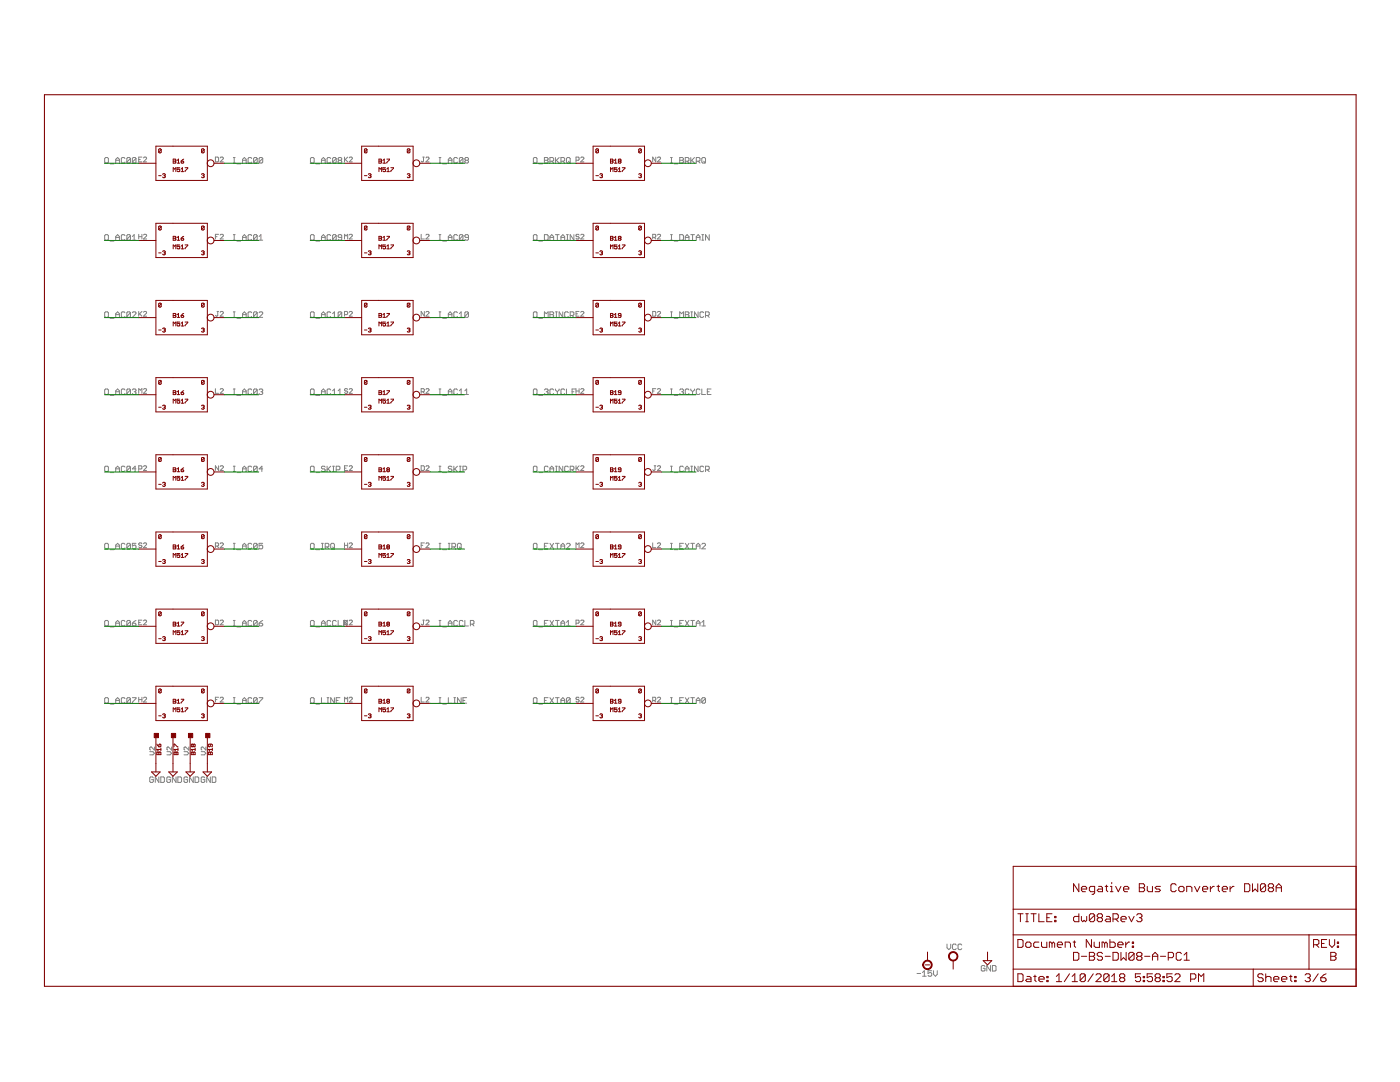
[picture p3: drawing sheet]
<svg xmlns="http://www.w3.org/2000/svg" width="279mm" height="216mm" viewBox="0 0 279 216" stroke-linecap="round" stroke-linejoin="round" font-family="sans-serif">
<g fill="none" stroke="#808080" stroke-width=".2">
<path d="M21.1 31.4h.3l.2 .2v.7l-.2 .2h-.3l-.2-.2v-.7zM22 32.7h.7M23.1 32h.7M23.1 32.5v-.7l.4-.4 .3 .4v.7M24.9 31.6l-.2-.2h-.3l-.2 .2v.7l.2 .2h.3l.2-.2M26 31.6l-.1-.2h-.4l-.2 .2v.7M26 31.6v.7l-.1 .2h-.4l-.2-.2M26 31.6l-.7 .7M27.1 31.6l-.1-.2h-.4l-.2 .2v.7M27.1 31.6v.7l-.1 .2h-.4l-.2-.2M27.1 31.6l-.7 .7M27.7 31.8h.3"/>
<path d="M28.3 31.3h-.6v1h.6M28.6 31.5l.2-.2h.3l.2 .2-.7 .8h.7M43 31.3h.5l.1 .2v.7l-.1 .1h-.5zM43.9 31.5l.2-.2h.3l.2 .2-.7 .8h.7M46.6 31.4h.3M46.6 32.5h.3M46.7 31.4v1.1M47.3 32.7h.7M48.4 32h.7M48.4 32.5v-.7l.4-.4 .3 .4v.7M50.2 31.6l-.1-.2h-.4l-.2 .2v.7l.2 .2h.4l.1-.2M51.3 31.6l-.1-.2h-.4l-.2 .2v.7"/>
<path d="M51.3 31.6v.7l-.1 .2h-.4l-.2-.2M51.3 31.6l-.7 .7M52.4 31.6l-.1-.2h-.4l-.2 .2v.7M52.4 31.6v.7l-.1 .2h-.4l-.2-.2M52.4 31.6l-.7 .7M62.1 31.4h.4l.2 .2v.7l-.2 .2h-.4l-.1-.2v-.7zM63.1 32.7h.7M64.2 32h.7M64.2 32.5v-.7l.3-.4 .4 .4v.7M66 31.6l-.2-.2h-.4l-.1 .2v.7l.1 .2h.4l.2-.2M67.1 31.6l-.2-.2h-.4l-.1 .2v.7M67.1 31.6v.7l-.2 .2h-.4l-.1-.2"/>
<path d="M67.1 31.6l-.7 .7M67.6 32h.4M67.6 32l-.1-.2 .1-.4h.4l.2 .2-.2 .4M67.6 32l-.1 .2 .1 .3h.4l.2-.2-.2-.3M68.7 31.3v1M68.9 31.8l.5 .5M69.4 31.3l-.7 .7M69.7 31.5l.1-.2h.4l.1 .2-.6 .8h.6M84.4 31.3h.3M84.5 31.3v.9l-.1 .1-.3-.1M85 31.5l.2-.2h.3l.1 .2-.6 .8h.6M87.6 31.4h.4"/>
<path d="M87.6 32.5h.4M87.8 31.4v1.1M88.3 32.7h.8M89.5 32h.7M89.5 32.5v-.7l.3-.4 .4 .4v.7M91.3 31.6l-.2-.2h-.4l-.1 .2v.7l.1 .2h.4l.2-.2M92.4 31.6l-.2-.2h-.4l-.1 .2v.7M92.4 31.6v.7l-.2 .2h-.4l-.1-.2M92.4 31.6l-.7 .7M92.9 32h.4M92.9 32l-.1-.2 .1-.4h.4l.2 .2-.2 .4M92.9 32l-.1 .2 .1 .3h.4l.2-.2-.2-.3"/>
<path d="M106.6 31.4h.4l.2 .2v.7l-.2 .2h-.4l-.2-.2v-.7zM107.5 32.7h.8M108.6 32h.6M108.6 31.4h.6l.2 .2-.2 .4 .2 .3-.2 .2h-.6zM109.7 32.2h.6l.2-.2v-.4l-.2-.2h-.6v1.1M110.1 32.2l.4 .3M110.8 31.4v1.1M111 32l.6 .5M111.6 31.4l-.8 .8M112 32.2h.5l.2-.2v-.4l-.2-.2h-.5v1.1M112.3 32.2l.4 .3M113.2 31.4h.4l.2 .2v.7l-.2 .2h-.4l-.1-.2v-.7z"/>
<path d="M113.4 32.2l.4 .3M115 32h.4l.2-.2-.2-.5h-.4v1M115.9 31.5l.2-.2h.3l.1 .2-.6 .8h.6M130.9 31.3v1l-.6-1v1M131.2 31.5l.2-.2h.3l.1 .2-.6 .8h.6M133.8 31.4h.4M133.8 32.5h.4M134 31.4v1.1M134.6 32.7h.7M135.7 32h.5M135.7 31.4h.5l.2 .2-.2 .4 .2 .3-.2 .2h-.5zM136.8 32.2h.5l.2-.2v-.4l-.2-.2h-.5v1.1"/>
<path d="M137.1 32.2l.4 .3M137.9 31.4v1.1M138 32l.6 .5M138.6 31.4l-.7 .8M139 32.2h.5l.2-.2v-.4l-.2-.2h-.5v1.1M139.3 32.2l.4 .3M140.3 31.4h.3l.2 .2v.7l-.2 .2h-.3l-.2-.2v-.7zM140.4 32.2l.4 .3M21.1 46.8h.3l.2 .2v.8l-.2 .1h-.3l-.2-.1v-.8zM22 48.1h.7M23.1 47.4h.7M23.1 47.9v-.7l.4-.4 .3 .4v.7"/>
<path d="M24.9 47l-.2-.2h-.3l-.2 .2v.8l.2 .1h.3l.2-.1M26 47l-.1-.2h-.4l-.2 .2v.8M26 47v.8l-.1 .1h-.4l-.2-.1M26 47l-.7 .8M26.4 47.9h.7M26.4 47.2l.4-.4v1.1M27.7 46.8v.9M27.7 47.2h.6M28.3 46.8v.9M28.6 46.9l.2-.1 .5 .1v.2l-.7 .6h.7M43 47.2h.3M43.6 46.8h-.6v.9"/>
<path d="M43.9 46.9l.2-.1 .5 .1v.2l-.7 .6h.7M46.6 46.8h.3M46.6 47.9h.3M46.7 46.8v1.1M47.3 48.1h.7M48.4 47.4h.7M48.4 47.9v-.7l.4-.4 .3 .4v.7M50.2 47l-.1-.2h-.4l-.2 .2v.8l.2 .1h.4l.1-.1M51.3 47l-.1-.2h-.4l-.2 .2v.8M51.3 47v.8l-.1 .1h-.4l-.2-.1M51.3 47l-.7 .8M51.7 47.9h.7"/>
<path d="M51.7 47.2l.4-.4v1.1M62.1 46.8h.4l.2 .2v.8l-.2 .1h-.4l-.1-.1v-.8zM63.1 48.1h.7M64.2 47.4h.7M64.2 47.9v-.7l.3-.4 .4 .4v.7M66 47l-.2-.2h-.4l-.1 .2v.8l.1 .1h.4l.2-.1M67.1 47l-.2-.2h-.4l-.1 .2v.8M67.1 47v.8l-.2 .1h-.4l-.1-.1M67.1 47l-.7 .8M68.2 47.4h-.6l-.1-.2 .1-.4h.4l.2 .2v.8l-.2 .1h-.4l-.1-.1M68.7 47.7v-.9l.4 .3 .3-.3v.9M69.7 46.9l.1-.1 .5 .1v.2l-.6 .6h.6"/>
<path d="M84.1 46.8v.9h.6M85 46.9l.2-.1 .4 .1v.2l-.6 .6h.6M87.6 46.8h.4M87.6 47.9h.4M87.8 46.8v1.1M88.3 48.1h.8M89.5 47.4h.7M89.5 47.9v-.7l.3-.4 .4 .4v.7M91.3 47l-.2-.2h-.4l-.1 .2v.8l.1 .1h.4l.2-.1M92.4 47l-.2-.2h-.4l-.1 .2v.8M92.4 47v.8l-.2 .1h-.4l-.1-.1M92.4 47l-.7 .8"/>
<path d="M93.5 47.4h-.6l-.1-.2 .1-.4h.4l.2 .2v.8l-.2 .1h-.4l-.1-.1M106.6 46.8h.4l.2 .2v.8l-.2 .1h-.4l-.2-.1v-.8zM107.5 48.1h.8M108.6 46.8h.6l.2 .2v.8l-.2 .1h-.6zM109.7 47.4h.8M109.7 47.9v-.7l.4-.4 .4 .4v.7M110.8 46.8h.8M111.2 46.8v1.1M112 47.4h.7M112 47.9v-.7l.3-.4 .4 .4v.7M113.1 46.8h.3M113.1 47.9h.3"/>
<path d="M113.2 46.8v1.1M114.5 46.8v1.1l-.7-1.1v1.1M115.6 46.9l-.2-.1-.4 .1 .1 .3 .5 .2-.2 .3-.4-.2M115.9 46.9l.2-.1 .4 .1v.2l-.6 .6h.6M130.3 47.4h.4l.2-.5-.2-.1h-.4v.9M130.6 47.4l.3 .3M131.2 46.9l.2-.1 .4 .1v.2l-.6 .6h.6M133.8 46.8h.4M133.8 47.9h.4M134 46.8v1.1M134.6 48.1h.7M135.7 46.8h.5l.2 .2v.8l-.2 .1h-.5z"/>
<path d="M136.8 47.4h.7M136.8 47.9v-.7l.3-.4 .4 .4v.7M137.9 46.8h.7M138.2 46.8v1.1M139 47.4h.7M139 47.9v-.7l.3-.4 .4 .4v.7M140.1 46.8h.3M140.1 47.9h.3M140.3 46.8v1.1M141.5 46.8v1.1l-.7-1.1v1.1M20.9 62.4l.2-.2h.3l.2 .2v.7l-.2 .2h-.3l-.2-.2zM20.9 77.8l.2-.2h.3l.2 .2v.7l-.2 .2h-.3l-.2-.2z"/>
<path d="M22 78.9h.7M22 63.5h.7M23.1 62.8h.7M23.1 78.2h.7M23.1 63.3v-.7l.4-.4 .3 .4v.7M23.1 78.7v-.7l.4-.4 .3 .4v.7M24.9 62.4l-.2-.2h-.3l-.2 .2v.7l.2 .2h.3l.2-.2M24.9 77.8l-.2-.2h-.3l-.2 .2v.7l.2 .2h.3l.2-.2M26 77.8l-.1-.2h-.4l-.2 .2v.7M26 62.4l-.1-.2h-.4l-.2 .2v.7M26 62.4v.7l-.1 .2h-.4l-.2-.2M26 77.8v.7l-.1 .2h-.4l-.2-.2"/>
<path d="M26 77.8l-.7 .7M26 62.4l-.7 .7M26.4 62.4l.2-.2h.4l.1 .2v.2l-.7 .7h.7M26.4 77.8l.2-.2h.4l.1 .2-.1 .4M26.8 78.2h.2M27 78.2l.1 .2-.1 .3h-.4l-.2-.2M27.7 62.1v1M27.7 78.5v-.9l.3 .3 .3-.3v.9M27.9 62.6l.4 .5M28.3 62.1l-.6 .7M28.6 62.3l.2-.2h.3l.2 .2-.7 .8h.7M28.6 77.7l.2-.1 .5 .1-.7 .8h.7"/>
<path d="M43 77.6v.9h.6M43.3 62.1h.3M43.5 62.1v.8l-.2 .2-.3-.2M43.9 62.3l.2-.2h.3l.2 .2-.7 .8h.7M43.9 77.7l.2-.1 .5 .1-.7 .8h.7M46.6 77.6h.3M46.6 78.7h.3M46.6 62.2h.3M46.6 63.3h.3M46.7 62.2v1.1M46.7 77.6v1.1M47.3 78.9h.7"/>
<path d="M47.3 63.5h.7M48.4 62.8h.7M48.4 78.2h.7M48.4 63.3v-.7l.4-.4 .3 .4v.7M48.4 78.7v-.7l.4-.4 .3 .4v.7M50.2 77.8l-.1-.2h-.4l-.2 .2v.7l.2 .2h.4l.1-.2M50.2 62.4l-.1-.2h-.4l-.2 .2v.7l.2 .2h.4l.1-.2M51.3 77.8l-.1-.2h-.4l-.2 .2v.7M51.3 77.8v.7l-.1 .2h-.4l-.2-.2M51.3 62.4l-.1-.2h-.4l-.2 .2v.7M51.3 62.4v.7l-.1 .2h-.4l-.2-.2M51.3 77.8l-.7 .7"/>
<path d="M51.3 62.4l-.7 .7M51.7 77.8l.2-.2h.4l.1 .2-.1 .4M51.7 62.4l.2-.2h.4l.1 .2v.2l-.7 .7h.7M52.1 78.2h.2M52.3 78.2l.1 .2-.1 .3h-.4l-.2-.2M62 62.4l.1-.2h.4l.2 .2v.7l-.2 .2h-.4l-.1-.2zM62.1 77.6h.4l.2 .2v.7l-.2 .2h-.4l-.1-.2v-.7zM63.1 78.9h.7M63.1 63.5h.7M64.2 62.8h.7M64.2 78.2h.7M64.2 63.3v-.7l.3-.4 .4 .4v.7"/>
<path d="M64.2 78.7v-.7l.3-.4 .4 .4v.7M66 62.4l-.2-.2h-.4l-.1 .2v.7l.1 .2h.4l.2-.2M66 77.8l-.2-.2h-.4l-.1 .2v.7l.1 .2h.4l.2-.2M66.4 78.7h.7M66.4 63.3h.7M66.4 62.6l.3-.4v1.1M66.4 78l.3-.4v1.1M67.5 78.7h.7M67.5 78l.3-.4v1.1M68.2 62.4l-.2-.2h-.4l-.1 .2v.7M68.2 62.4v.7l-.2 .2h-.4l-.1-.2M68.2 62.4l-.7 .7"/>
<path d="M68.7 62.8h.5l.2-.2v-.3l-.2-.2h-.5v1M69.4 77.7l-.2-.1-.5 .1 .2 .3 .5 .2-.2 .3-.5-.2M69.7 62.3l.1-.2h.4l.1 .2-.6 .8h.6M69.7 77.7l.1-.1 .5 .1-.6 .8h.6M84.1 78.2h.4l.2-.2v-.3l-.2-.1h-.4v.9M84.4 78.2l.3 .3M84.7 62.1v1l-.6-1v1M85 62.3l.2-.2h.3l.1 .2-.6 .8h.6M85 77.7l.2-.1 .4 .1-.6 .8h.6M87.6 77.6h.4M87.6 78.7h.4M87.6 62.2h.4"/>
<path d="M87.6 63.3h.4M87.8 62.2v1.1M87.8 77.6v1.1M88.3 78.9h.8M88.3 63.5h.8M89.5 78.7v-.7l.3-.4 .4 .4v.7M89.5 62.8h.7M89.5 78.2h.7M89.5 63.3v-.7l.3-.4 .4 .4v.7M91.3 77.8l-.2-.2h-.4l-.1 .2v.7l.1 .2h.4l.2-.2M91.3 62.4l-.2-.2h-.4l-.1 .2v.7l.1 .2h.4l.2-.2M91.7 78.7h.7"/>
<path d="M91.7 63.3h.7M91.7 78l.3-.4v1.1M91.7 62.6l.3-.4v1.1M92.8 78.7h.7M92.8 78l.3-.4v1.1M93.5 62.4l-.2-.2h-.4l-.1 .2v.7M93.5 62.4v.7l-.2 .2h-.4l-.1-.2M93.5 62.4l-.7 .7M106.6 62.2h.4l.2 .2v.7l-.2 .2h-.4l-.2-.2v-.7zM106.6 77.6h.4l.2 .2v.7l-.2 .2h-.4l-.2-.2v-.7zM107.5 78.9h.8M107.5 63.5h.8"/>
<path d="M108.6 63.3v-1.1l.4 .4 .4-.4v1.1M108.6 77.8l.2-.2h.4l.2 .2-.2 .4M109 78.2h.2M109.2 78.2l.2 .2-.2 .3h-.4l-.2-.2M109.7 62.8h.6M109.7 62.2h.6l.2 .2-.2 .4 .2 .3-.2 .2h-.6zM110.5 77.8l-.2-.2h-.4l-.2 .2v.7l.2 .2h.4l.2-.2M110.8 62.2h.4M110.8 63.3h.4M110.8 77.6v.2l.4 .4M111 62.2v1.1M111.2 78.2v.5"/>
<path d="M111.6 77.6v.2l-.4 .4M112.3 62.2v1.1l-.7-1.1v1.1M112.7 77.8l-.2-.2h-.4l-.1 .2v.7l.1 .2h.4l.2-.2M113.1 77.6v1.1h.7M113.4 62.4l-.2-.2h-.3l-.2 .2v.7l.2 .2h.3l.2-.2M113.8 62.9h.5l.2-.1v-.4l-.2-.2h-.5v1.1M114.2 62.9l.3 .4M114.2 78.2h.3M114.9 77.6h-.7v1.1h.7M115 78h.6M115 77.6v.9M115 62.6h.3"/>
<path d="M115.6 62.1h-.6v1h.6M115.6 77.6v.9M115.9 62.3l.2-.2h.3l.1 .2-.6 .8h.6M115.9 77.7l.2-.1 .4 .1-.6 .8h.6M130.3 62.1h.4l.2 .2v.6l-.2 .2h-.4zM130.3 78h.3M130.9 77.6h-.6v.9M131.2 62.3l.2-.2h.3l.1 .2-.6 .8h.6M131.2 77.7l.2-.1 .4 .1-.6 .8h.6M133.8 77.6h.4M133.8 78.7h.4M133.8 62.2h.4"/>
<path d="M133.8 63.3h.4M134 62.2v1.1M134 77.6v1.1M134.6 78.9h.7M134.6 63.5h.7M135.7 77.8l.1-.2h.4l.2 .2-.2 .4M135.7 63.3v-1.1l.3 .4 .4-.4v1.1M136 78.2h.2M136.2 78.2l.2 .2-.2 .3h-.4l-.1-.2M136.8 62.8h.5M136.8 62.2h.5l.2 .2-.2 .4 .2 .3-.2 .2h-.5zM137.5 77.8l-.2-.2h-.4l-.1 .2v.7l.1 .2h.4l.2-.2"/>
<path d="M137.9 62.2h.3M137.9 63.3h.3M137.9 77.6v.2l.3 .4M138 62.2v1.1M138.2 78.2v.5M138.6 77.6v.2l-.4 .4M139.3 62.2v1.1l-.7-1.1v1.1M139.7 77.8l-.2-.2h-.4l-.1 .2v.7l.1 .2h.4l.2-.2M140.1 77.6v1.1h.7M140.4 62.4l-.1-.2h-.4l-.2 .2v.7l.2 .2h.4l.1-.2M140.8 62.9h.6l.1-.1v-.4l-.1-.2h-.6v1.1M141.2 78.2h.3"/>
<path d="M141.2 62.9l.3 .4M141.9 77.6h-.7v1.1h.7M20.9 93.2l.2-.2h.3l.2 .2v.7l-.2 .2h-.3l-.2-.2zM22 94.3h.7M23.1 94.1v-.7l.4-.4 .3 .4v.7M23.1 93.6h.7M24.9 93.2l-.2-.2h-.3l-.2 .2v.7l.2 .2h.3l.2-.2M26 93.2l-.7 .7M26 93.2l-.1-.2h-.4l-.2 .2v.7M26 93.2v.7l-.1 .2h-.4l-.2-.2M27.1 93.6h-.7l.6-.6v1.1M27.7 93.6h.5l.1-.2v-.3l-.1-.2h-.5v1"/>
<path d="M28.6 93.1l.2-.2 .5 .2v.2l-.7 .6h.7M43.6 92.9v1l-.6-1v1M43.9 93.1l.2-.2 .5 .2v.2l-.7 .6h.7M46.6 93h.3M46.6 94.1h.3M46.7 93v1.1M47.3 94.3h.7M48.4 93.6h.7M48.4 94.1v-.7l.4-.4 .3 .4v.7M50.2 93.2l-.1-.2h-.4l-.2 .2v.7l.2 .2h.4l.1-.2M51.3 93.2l-.1-.2h-.4l-.2 .2v.7M51.3 93.2v.7l-.1 .2h-.4l-.2-.2"/>
<path d="M51.3 93.2l-.7 .7M52.4 93.6h-.7l.6-.6v1.1M62 93.2l.1-.2h.4l.2 .2v.7l-.2 .2h-.4l-.1-.2zM63.1 94.3h.7M64.9 93.2l-.2-.2h-.4l-.1 .2 .1 .4h.4l.2 .1-.2 .4h-.4l-.1-.2M65.3 93v1.1M65.4 93.6l.6 .5M66 93l-.7 .7M66.4 93h.3M66.4 94.1h.3M66.5 93v1.1M67.1 93.7h.5l.2-.1v-.4l-.2-.2h-.5v1.1"/>
<path d="M68.7 93.4h.4M69.4 92.9h-.7v1h.7M69.7 93.1l.1-.2 .5 .2v.2l-.6 .6h.6M84.1 92.9h.4l.2 .2v.6l-.2 .2h-.4zM85 93.1l.2-.2 .4 .2v.2l-.6 .6h.6M87.6 93h.4M87.6 94.1h.4M87.8 93v1.1M88.3 94.3h.8M90.2 93.2l-.2-.2h-.4l-.1 .2 .1 .4h.4l.2 .1-.2 .4h-.4l-.1-.2M90.6 93v1.1M90.7 93.6l.6 .5"/>
<path d="M91.3 93l-.7 .7M91.7 93h.3M91.7 94.1h.3M91.8 93v1.1M92.4 93.7h.5l.2-.1v-.4l-.2-.2h-.5v1.1M106.6 93h.4l.2 .2v.7l-.2 .2h-.4l-.2-.2v-.7zM107.5 94.3h.8M109.4 93.2l-.2-.2h-.4l-.2 .2v.7l.2 .2h.4l.2-.2M109.7 93.6h.8M109.7 94.1v-.7l.4-.4 .4 .4v.7M110.8 93h.4M110.8 94.1h.4"/>
<path d="M111 93v1.1M112.3 93v1.1l-.7-1.1v1.1M113.4 93.2l-.2-.2h-.3l-.2 .2v.7l.2 .2h.3l.2-.2M113.8 93.7h.5l.2-.1v-.4l-.2-.2h-.5v1.1M114.2 93.7l.3 .4M115 92.9v1M115.1 93.4l.5 .5M115.6 92.9l-.6 .7M115.9 93.1l.2-.2 .4 .2v.2l-.6 .6h.6M130.6 92.9h.3M130.7 92.9v.8l-.1 .2-.3-.2M131.2 93.1l.2-.2 .4 .2v.2l-.6 .6h.6"/>
<path d="M133.8 93h.4M133.8 94.1h.4M134 93v1.1M134.6 94.3h.7M136.4 93.2l-.2-.2h-.4l-.1 .2v.7l.1 .2h.4l.2-.2M136.8 93.6h.7M136.8 94.1v-.7l.3-.4 .4 .4v.7M137.9 93h.3M137.9 94.1h.3M138 93v1.1M139.3 93v1.1l-.7-1.1v1.1M140.4 93.2l-.1-.2h-.4l-.2 .2v.7l.2 .2h.4l.1-.2"/>
<path d="M140.8 93.7h.6l.1-.1v-.4l-.1-.2h-.6v1.1M141.2 93.7l.3 .4M21.1 108.4h.3l.2 .2v.7l-.2 .2h-.3l-.2-.2v-.7zM22 109.7h.7M23.1 109h.7M23.1 109.5v-.7l.4-.4 .3 .4v.7M24.9 108.6l-.2-.2h-.3l-.2 .2v.7l.2 .2h.3l.2-.2M26 108.6l-.1-.2h-.4l-.2 .2v.7M26 108.6v.7l-.1 .2h-.4l-.2-.2M26 108.6l-.7 .7M27.1 108.4h-.7v.6l.6-.2 .1 .2v.3l-.1 .2h-.4l-.2-.2M28.3 108.5l-.1-.2h-.3l-.2 .3 .2 .2h.3l.1 .3-.1 .2h-.3l-.2-.2"/>
<path d="M28.6 108.5l.2-.2h.3l.2 .2-.7 .8h.7M43 109h.5l.1-.2v-.3l-.1-.2h-.5v1M43.3 109l.3 .3M43.9 108.5l.2-.2h.3l.2 .2-.7 .8h.7M46.6 108.4h.3M46.6 109.5h.3M46.7 108.4v1.1M47.3 109.7h.7M48.4 109h.7M48.4 109.5v-.7l.4-.4 .3 .4v.7M50.2 108.6l-.1-.2h-.4l-.2 .2v.7l.2 .2h.4l.1-.2M51.3 108.6l-.1-.2h-.4l-.2 .2v.7"/>
<path d="M51.3 108.6v.7l-.1 .2h-.4l-.2-.2M51.3 108.6l-.7 .7M52.4 108.4h-.7v.6l.6-.2 .1 .2v.3l-.1 .2h-.4l-.2-.2M62.1 108.4h.4l.2 .2v.7l-.2 .2h-.4l-.1-.2v-.7zM63.1 109.7h.7M64.2 108.4h.3M64.2 109.5h.3M64.3 108.4v1.1M64.9 109.1h.5l.2-.1v-.4l-.2-.2h-.5v1.1M65.3 109.1l.3 .4M66.2 108.4h.3l.2 .2v.7l-.2 .2h-.3l-.2-.2v-.7zM66.4 109.1l.3 .4"/>
<path d="M68.7 108.8h.7M68.7 108.3v1M69.4 108.3v1M69.7 108.5l.1-.2h.4l.1 .2-.6 .8h.6M84.1 108.8h.3M84.7 108.3h-.6v1M85 108.5l.2-.2h.3l.1 .2-.6 .8h.6M87.6 108.4h.4M87.6 109.5h.4M87.8 108.4v1.1M88.3 109.7h.8M89.5 108.4h.3"/>
<path d="M89.5 109.5h.3M89.6 108.4v1.1M90.2 109.1h.5l.2-.1v-.4l-.2-.2h-.5v1.1M90.6 109.1l.3 .4M91.5 108.4h.3l.2 .2v.7l-.2 .2h-.3l-.2-.2v-.7zM91.7 109.1l.3 .4M106.6 108.4h.4l.2 .2v.7l-.2 .2h-.4l-.2-.2v-.7zM107.5 109.7h.8M108.6 109h.4M109.4 108.4h-.8v1.1h.8M109.7 108.4l.8 1.1M110.5 108.4l-.8 1.1"/>
<path d="M110.8 108.4h.8M111.2 108.4v1.1M112 109h.7M112 109.5v-.7l.3-.4 .4 .4v.7M113.1 108.6l.1-.2h.4l.2 .2v.2l-.7 .7h.7M115 109.3v-1l.3 .3 .3-.3v1M115.9 108.5l.2-.2h.3l.1 .2-.6 .8h.6M130.3 108.3v1h.6M131.2 108.5l.2-.2h.3l.1 .2-.6 .8h.6M133.8 108.4h.4M133.8 109.5h.4M134 108.4v1.1"/>
<path d="M134.6 109.7h.7M135.7 109h.3M136.4 108.4h-.7v1.1h.7M136.8 108.4l.7 1.1M137.5 108.4l-.7 1.1M137.9 108.4h.7M138.2 108.4v1.1M139 109h.7M139 109.5v-.7l.3-.4 .4 .4v.7M140.1 108.6l.2-.2h.3l.2 .2v.2l-.7 .7h.7M20.9 139.4l.2-.2h.3l.2 .2v.7l-.2 .2h-.3l-.2-.2zM21.1 123.8h.3l.2 .2v.7l-.2 .2h-.3l-.2-.2v-.7z"/>
<path d="M22 125.1h.7M23.1 124.4h.7M23.1 139.8h.7M23.1 124.9v-.7l.4-.4 .3 .4v.7M24.9 139.4l-.2-.2h-.3l-.2 .2v.7l.2 .2h.3l.2-.2M24.9 124l-.2-.2h-.3l-.2 .2v.7l.2 .2h.3l.2-.2M26 124l-.7 .7M26 139.4l-.7 .7M26 124l-.1-.2h-.4l-.2 .2v.7M26 124v.7l-.1 .2h-.4l-.2-.2M26 139.4l-.1-.2h-.4l-.2 .2v.7M26 139.4v.7l-.1 .2h-.4l-.2-.2"/>
<path d="M26.4 124.4h.6l.1 .3-.1 .2h-.4l-.2-.2zM26.4 139.2h.7v.2l-.7 .7v.2M27.1 123.8l-.7 .6M27.7 139.1v1M27.7 124.2h.3M27.7 139.6h.6M28.3 123.7h-.6v1h.6M28.3 139.1v1M28.6 123.9l.2-.2 .5 .2v.2l-.7 .6h.7M28.6 139.3l.2-.2h.3l.2 .2-.7 .8h.7M43 123.7h.5l.1 .2v.6l-.1 .2h-.5zM43 139.6h.3"/>
<path d="M43.6 139.1h-.6v1M43.9 123.9l.2-.2 .5 .2v.2l-.7 .6h.7M43.9 139.3l.2-.2h.3l.2 .2-.7 .8h.7M46.6 123.8h.3M46.6 124.9h.3M46.6 139.2h.3M46.7 123.8v1.1M46.7 139.2v1.1M47.3 125.1h.7M48.4 124.4h.7M48.4 139.8h.7M48.4 124.9v-.7l.4-.4 .3 .4v.7"/>
<path d="M50.2 124l-.1-.2h-.4l-.2 .2v.7l.2 .2h.4l.1-.2M50.2 139.4l-.1-.2h-.4l-.2 .2v.7l.2 .2h.4l.1-.2M51.3 139.4l-.1-.2h-.4l-.2 .2v.7M51.3 124l-.1-.2h-.4l-.2 .2v.7M51.3 124v.7l-.1 .2h-.4l-.2-.2M51.3 139.4v.7l-.1 .2h-.4l-.2-.2M51.3 139.4l-.7 .7M51.3 124l-.7 .7M51.7 124.4h.6l.1 .3-.1 .2h-.4l-.2-.2zM51.7 139.2h.7v.2l-.7 .7v.2M52.4 123.8l-.7 .6M62 139.4l.1-.2h.4l.2 .2v.7l-.2 .2h-.4l-.1-.2z"/>
<path d="M62.1 123.8h.4l.2 .2v.7l-.2 .2h-.4l-.1-.2v-.7zM63.1 125.1h.7M64.2 124.4h.7M64.2 124.9v-.7l.3-.4 .4 .4v.7M64.2 139.2v1.1h.7M65.3 139.2h.3M65.4 139.2v1.1M66 124l-.2-.2h-.4l-.1 .2v.7l.1 .2h.4l.2-.2M66.7 139.2v1.1l-.7-1.1v1.1M67.1 139.8h.4M67.1 124l-.2-.2h-.4l-.1 .2v.7l.1 .2h.4l.2-.2M67.5 123.8v1.1h.7"/>
<path d="M67.8 139.2h-.7v1.1h.7M68.6 124.5h.5l.2-.1v-.4l-.2-.2h-.5v1.1M68.7 123.7v1M68.9 124.2l.5 .5M68.9 124.5l.4 .4M69.4 123.7l-.7 .7M69.7 123.9l.1-.2 .5 .2v.2l-.6 .6h.6M69.7 139.3l.1-.2h.4l.1 .2-.6 .8h.6M84.1 139.1v1h.6M84.4 123.7h.3M84.5 123.7v.8l-.1 .2-.3-.2M85 123.9l.2-.2 .4 .2v.2l-.6 .6h.6"/>
<path d="M85 139.3l.2-.2h.3l.1 .2-.6 .8h.6M87.6 123.8h.4M87.6 124.9h.4M87.6 139.2h.4M87.8 123.8v1.1M87.8 139.2v1.1M88.3 125.1h.8M89.5 124.4h.7M89.5 139.2v1.1h.7M89.5 124.9v-.7l.3-.4 .4 .4v.7M90.6 139.2h.3M90.7 139.2v1.1"/>
<path d="M91.3 124l-.2-.2h-.4l-.1 .2v.7l.1 .2h.4l.2-.2M92 139.2v1.1l-.7-1.1v1.1M92.4 139.8h.4M92.4 124l-.2-.2h-.4l-.1 .2v.7l.1 .2h.4l.2-.2M92.8 123.8v1.1h.7M93.1 139.2h-.7v1.1h.7M93.9 124.5h.5l.2-.1v-.4l-.2-.2h-.5v1.1M94.2 124.5l.4 .4M106.6 123.8h.4l.2 .2v.7l-.2 .2h-.4l-.2-.2v-.7zM106.6 139.2h.4l.2 .2v.7l-.2 .2h-.4l-.2-.2v-.7zM107.5 125.1h.8M108.6 124.4h.4"/>
<path d="M108.6 139.8h.4M109.4 123.8h-.8v1.1h.8M109.4 139.2h-.8v1.1h.8M109.7 123.8l.8 1.1M109.7 139.2l.8 1.1M110.5 123.8l-.8 1.1M110.5 139.2l-.8 1.1M110.8 123.8h.8M110.8 139.2h.8M111.2 123.8v1.1M111.2 139.2v1.1M112 124.4h.7"/>
<path d="M112 139.8h.7M112 124.9v-.7l.3-.4 .4 .4v.7M113.1 124.9h.7M113.1 124.2l.3-.4v1.1M113.8 139.4l-.2-.2h-.4l-.1 .2v.7M113.8 139.4v.7l-.2 .2h-.4l-.1-.2M113.8 139.4l-.7 .7M115 124.4h.4l.2-.5-.2-.2h-.4v1M115.6 139.3l-.2-.2h-.3l-.1 .3 .4 .2 .2 .3-.2 .2h-.3l-.1-.2M115.9 123.9l.2-.2 .4 .2v.2l-.6 .6h.6M115.9 139.3l.2-.2h.3l.1 .2-.6 .8h.6M130.3 139.8h.4l.2-.2-.2-.5h-.4v1"/>
<path d="M130.6 139.8l.3 .3M130.9 123.7v1l-.6-1v1M131.2 123.9l.2-.2 .4 .2v.2l-.6 .6h.6M131.2 139.3l.2-.2h.3l.1 .2-.6 .8h.6M133.8 123.8h.4M133.8 124.9h.4M133.8 139.2h.4M134 123.8v1.1M134 139.2v1.1M134.6 125.1h.7M135.7 124.4h.3M135.7 139.8h.3"/>
<path d="M136.4 123.8h-.7v1.1h.7M136.4 139.2h-.7v1.1h.7M136.8 123.8l.7 1.1M136.8 139.2l.7 1.1M137.5 123.8l-.7 1.1M137.5 139.2l-.7 1.1M137.9 123.8h.7M137.9 139.2h.7M138.2 123.8v1.1M138.2 139.2v1.1M139 124.4h.7M139 139.8h.7"/>
<path d="M139 124.9v-.7l.3-.4 .4 .4v.7M140.1 124.9h.7M140.1 124.2l.3-.4v1.1M140.8 139.4l-.2-.2h-.3l-.2 .2v.7M140.8 139.4v.7l-.2 .2h-.3l-.2-.2M140.8 139.4l-.7 .7M22 140.5h.7M23.1 140.3v-.7l.4-.4 .3 .4v.7M29.9 150h.6l.3 .3-.3 .3h-.6M30.6 155.2l-.2-.2h-.3l-.2 .2v.7l.2 .2h.3l.2-.2v-.3h-.4M30.8 149.1v.6l-.6-.6h-.2l-.1 .1 .1 .5M31.7 155v1.1l-.7-1.1v1.1"/>
<path d="M32.1 155h.5l.2 .2v.7l-.2 .2h-.5zM33.3 150h.6l.3 .3-.3 .3h-.6M34 155.2l-.2-.2h-.3l-.2 .2v.7l.2 .2h.3l.2-.2v-.3h-.3M34.2 149.1v.6l-.7-.6-.2 .1 .2 .5M35.1 155v1.1l-.7-1.1v1.1M35.5 155h.5l.2 .2v.7l-.2 .2h-.5zM36.7 150h.7l.3 .3-.3 .3h-.7M37.4 155.2l-.1-.2h-.4l-.2 .2v.7l.2 .2h.4l.1-.2v-.3h-.3M37.7 149.1v.6l-.8-.6-.2 .1v.3l.2 .2M38.6 155v1.1l-.8-1.1v1.1M38.9 155h.6l.2 .2v.7l-.2 .2h-.6zM40.2 150h.6l.3 .3-.3 .3h-.6"/>
<path d="M40.9 155.2l-.2-.2h-.4l-.1 .2v.7l.1 .2h.4l.2-.2v-.3h-.4M41.1 149.1v.6l-.6-.6h-.2l-.1 .1 .1 .5M42 155v1.1l-.7-1.1v1.1M42.4 155h.5l.2 .2v.7l-.2 .2h-.5zM46.6 140.3h.3M47.3 140.5h.7M48.4 140.3v-.7l.4-.4 .3 .4v.7M63.1 140.5h.7M65.3 140.3h.3M68.7 140.1v-1l.4 .3 .3-.3v1M87.6 140.3h.4M88.3 140.5h.8"/>
<path d="M90.6 140.3h.3M107.5 140.5h.8M112 140.3v-.7l.3-.4 .4 .4v.7M133.8 140.3h.4M134.6 140.5h.7M139 140.3v-.7l.3-.4 .4 .4v.7M183 194.2h.7M184.1 194.1l.4-.4v1.1M184.1 194.8h.7M185.9 193.7h-.7v.5l.4-.1 .3 .1v.4l-.1 .2h-.4l-.2-.2M186.3 193.7v.7l.4 .4 .3-.4v-.7M189 188.4v.7l.4 .4 .3-.4v-.7"/>
<path d="M190.8 188.6l-.2-.2h-.3l-.2 .2v.7l.2 .2h.3l.2-.2M191.9 188.6l-.2-.2h-.3l-.2 .2v.7l.2 .2h.3l.2-.2M196.6 192.8l-.2-.1h-.4l-.2 .1v.8l.2 .2h.4l.2-.2v-.4h-.4M197.7 192.7v1.1l-.8-1.1v1.1M198.1 192.7h.5l.2 .1v.8l-.2 .2h-.5z"/>
</g>
<g fill="none" stroke="#800000" stroke-width=".2">
<path d="M27.7 32.6h3.4M31.1 29.2h10.3v6.8h-10.3zM31.7 35.1h.5M32.2 29.8l-.4-.1-.1 .7M32.2 29.8l-.2 .7-.3-.1M32.2 29.8l-.5 .6M32.4 34.8l.5-.1 .1 .1-.1 .3M32.7 35.1h.2M32.9 35.1l.1 .1-.1 .3-.5-.2M34.6 31.7h.4l.1 .2-.1 .7h-.4zM34.6 34.2v-.7l.2 .2 .3-.2v.7M34.6 32.2h.4"/>
<path d="M35.3 32.6h.6M35.3 32l.3-.3v.9M35.9 33.5h-.6v.4l.3-.2 .3 .2-.1 .3-.5-.1M36.2 32.2h.3l.2 .2-.4 .2zM36.2 34.2h.5M36.2 33.7l.2-.2v.7M36.7 31.7l-.5 .5M36.9 33.5h.6l-.6 .7M40.2 34.8l.4-.1 .1 .1-.1 .3M40.5 35.1h.1M40.6 35.1l.1 .1-.1 .3-.4-.2M40.7 29.8l-.4-.1-.1 .7"/>
<path d="M40.7 29.8v.6l-.1 .1-.4-.1M40.7 29.8l-.5 .6M42.7 32.6h2.1M68.7 32.6h3.5M72.2 29.2h10.2v6.8h-10.2zM72.7 35.1h.5M73.2 29.8l-.3-.1-.2 .7M73.2 29.8l-.1 .7-.4-.1M73.2 29.8l-.5 .6M73.5 34.8l.4-.1 .1 .1-.1 .3M73.8 35.1h.1M73.9 35.1l.1 .1-.1 .3-.4-.2"/>
<path d="M75.6 31.7h.4l.2 .2-.2 .7h-.4zM75.6 32.2h.4M75.6 34.2v-.7l.3 .2 .3-.2v.7M76.4 32.6h.5M76.4 32l.3-.3v.9M76.9 33.5h-.5v.4l.3-.2 .2 .2-.1 .3-.4-.1M77.2 31.7h.5l-.5 .9M77.2 34.2h.5M77.2 33.7l.3-.2v.7M78 33.5h.5l-.5 .7M81.3 34.8l.4-.1 .1 .1-.1 .3M81.5 35.1h.2"/>
<path d="M81.7 35.1l.1 .1-.1 .3-.4-.2M81.8 29.8l-.4-.1-.1 .7M81.8 29.8v.6l-.1 .1-.4-.1M81.8 29.8l-.5 .6M83.8 32.6h2.1M115 32.6h3.4M118.4 29.2h10.2v6.8h-10.2zM118.9 35.1h.5M119.4 29.8l-.4-.1-.1 .7M119.4 29.8l-.1 .7-.4-.1M119.4 29.8l-.5 .6M119.7 34.8l.4-.1 .1 .1-.1 .3"/>
<path d="M120 35.1h.1M120.1 35.1l.1 .1-.1 .3-.4-.2M121.8 31.7h.4l.1 .2-.1 .7h-.4zM121.8 32.2h.4M121.8 34.2v-.7l.3 .2 .2-.2v.7M122.6 32.6h.5M122.6 32l.3-.3v.9M123.1 33.5h-.5v.4l.3-.2 .2 .2-.1 .3-.4-.1M123.4 34.2h.5M123.4 33.7l.3-.2v.7M123.5 32.2l-.1-.2 .1-.3 .4 .2-.1 .3M123.5 32.2l-.1 .1 .1 .3 .4-.2-.1-.2"/>
<path d="M123.5 32.2h.3M124.2 33.5h.5l-.5 .7M127.5 34.8l.4-.1 .1 .1-.1 .3M127.7 35.1h.2M127.9 35.1l.1 .1-.1 .3-.4-.2M128 29.8l-.4-.1-.1 .7M128 29.8l-.1 .7-.4-.1M128 29.8l-.5 .6M130 32.6h2.1M27.7 48h3.4M31.1 44.6h10.3v6.8h-10.3zM31.1 59.9h10.3v6.9h-10.3z"/>
<path d="M31.7 50.5h.5M32.2 45.2l-.2-.1-.3 .1v.6M32.2 45.2v.6l-.2 .1-.3-.1M32.2 45.2l-.5 .6M32.4 50.2l.5-.1 .1 .1-.1 .3M32.7 50.5h.2M32.9 50.5l.1 .1-.1 .2-.5-.1M34.6 47.2l.5 .1-.1 .2 .1 .3-.1 .1h-.4zM34.6 49.7v-.8l.2 .2 .3-.2v.8M34.6 47.5h.4M35.3 47.4l.3-.2v.7M35.3 47.9h.6"/>
<path d="M35.9 48.9h-.6v.4l.3-.2 .3 .2-.1 .4-.5-.2M36.2 47.5h.3l.2 .3-.4 .1zM36.2 49.1l.2-.2v.8M36.2 49.7h.5M36.7 47.2l-.5 .3M36.9 48.9h.6l-.6 .8M40.2 50.2l.4-.1 .1 .1-.1 .3M40.5 50.5h.1M40.6 50.5l.1 .1-.1 .2-.4-.1M40.7 45.2l-.1-.1-.4 .1v.6M40.7 45.2v.6l-.1 .1-.4-.1M40.7 45.2l-.5 .6"/>
<path d="M42.7 48h2.1M68.7 48h3.5M72.2 44.6h10.2v6.8h-10.2zM72.2 59.9h10.2v6.9h-10.2zM72.7 50.5h.5M73.2 45.2v.6l-.1 .1-.4-.1M73.2 45.2l-.1-.1-.4 .1v.6M73.2 45.2l-.5 .6M73.5 50.2l.4-.1 .1 .1-.1 .3M73.8 50.5h.1M73.9 50.5l.1 .1-.1 .2-.4-.1M75.6 47.2l.6 .1-.2 .2 .2 .3-.2 .1h-.4z"/>
<path d="M75.6 47.5h.4M75.6 49.7v-.8l.3 .2 .3-.2v.8M76.4 47.9h.5M76.4 47.4l.3-.2v.7M76.9 48.9h-.5v.4l.3-.2 .2 .2-.1 .4-.4-.2M77.2 47.2h.5l-.5 .7M77.2 49.7h.5M77.2 49.1l.3-.2v.8M78 48.9h.5l-.5 .8M81.3 50.2l.4-.1 .1 .1-.1 .3M81.5 50.5h.2M81.7 50.5l.1 .1-.1 .2-.4-.1"/>
<path d="M81.8 45.2l-.4-.1-.1 .1v.6M81.8 45.2v.6l-.1 .1-.4-.1M81.8 45.2l-.5 .6M83.8 48h2.1M115 48h3.4M118.4 44.6h10.2v6.8h-10.2zM118.4 59.9h10.2v6.9h-10.2zM118.9 50.5h.5M119.4 45.2l-.4-.1-.1 .1v.6M119.4 45.2v.6l-.1 .1-.4-.1M119.4 45.2l-.5 .6M119.7 50.2l.4-.1 .1 .1-.1 .3"/>
<path d="M120 50.5h.1M120.1 50.5l.1 .1-.1 .2-.4-.1M121.8 47.2l.5 .1-.1 .2 .1 .3-.1 .1h-.4zM121.8 47.5h.4M121.8 49.7v-.8l.3 .2 .2-.2v.8M122.6 47.9h.5M122.6 47.4l.3-.2v.7M123.1 48.9h-.5v.4l.3-.2 .2 .2-.1 .4-.4-.2M123.4 49.7h.5M123.4 49.1l.3-.2v.8M123.5 47.5l-.1-.1 .1-.2 .4 .1-.1 .2M123.5 47.5l-.1 .2 .1 .2 .4-.1-.1-.3"/>
<path d="M123.5 47.5h.3M124.2 48.9h.5l-.5 .8M127.5 50.2l.4-.1 .1 .1-.1 .3M127.7 50.5h.2M127.9 50.5l.1 .1-.1 .2-.4-.1M128 45.2l-.1-.1-.4 .1v.6M128 45.2v.6l-.1 .1-.4-.1M128 45.2l-.5 .6M130 48h2.1M27.7 63.4h3.4M27.7 78.8h3.4M31.1 75.4h10.3v6.8h-10.3z"/>
<path d="M31.7 65.8h.5M32.2 60.6l-.2-.1-.3 .1v.6M32.2 76l-.2-.1-.3 .1v.6M32.2 60.6v.6l-.2 .1-.3-.1M32.2 76v.6l-.2 .1-.3-.1M32.2 60.6l-.5 .6M32.2 76l-.5 .6M32.4 65.6l.5-.1 .1 .1-.1 .2M32.7 65.8h.2M32.9 65.8l.1 .2-.1 .3-.5-.2M34.6 62.5l.5 .2-.1 .2 .1 .3-.1 .1h-.4zM34.6 65v-.7l.2 .2 .3-.2v.7"/>
<path d="M34.6 78l.5 .1-.1 .2 .1 .3-.1 .1h-.4zM34.6 62.9h.4M34.6 78.3h.4M35.3 62.8l.3-.3v.8M35.3 78.2l.3-.2v.7M35.3 63.3h.6M35.3 78.7h.6M35.9 64.3h-.6v.4l.5-.2 .1 .4-.1 .1-.5-.1M35.9 79.7h-.6v.4l.3-.2 .3 .2-.1 .4-.5-.2M36.2 62.9h.3l.2 .3-.4 .1zM36.2 78.3h.3l.2 .3-.4 .1zM36.2 64.5l.2-.2v.7"/>
<path d="M36.2 79.9l.2-.2v.8M36.2 65h.5M36.7 62.5l-.5 .4M36.7 78l-.5 .3M36.9 64.3h.6l-.6 .7M36.9 79.7h.6l-.6 .8M40.2 65.6l.4-.1 .1 .1-.1 .2M40.5 65.8h.1M40.6 65.8l.1 .2-.1 .3-.4-.2M40.7 60.6l-.4-.1-.1 .1v.6M40.7 76l-.4-.1-.1 .1v.6M40.7 60.6v.6l-.1 .1-.4-.1"/>
<path d="M40.7 76v.6l-.1 .1-.4-.1M40.7 60.6l-.5 .6M40.7 76l-.5 .6M42.7 63.4h2.1M42.7 78.8h2.1M68.7 63.4h3.5M68.7 78.8h3.5M72.2 75.4h10.2v6.8h-10.2zM72.7 65.8h.5M73.2 60.6l-.1-.1-.4 .1v.6M73.2 60.6v.6l-.1 .1-.4-.1M73.2 76l-.1-.1-.4 .1v.6"/>
<path d="M73.2 76v.6l-.1 .1-.4-.1M73.2 60.6l-.5 .6M73.2 76l-.5 .6M73.5 65.6l.4-.1 .1 .1-.1 .2M73.8 65.8h.1M73.9 65.8l.1 .2-.1 .3-.4-.2M75.6 62.5l.6 .2-.2 .2 .2 .3-.2 .1h-.4zM75.6 62.9h.4M75.6 78l.6 .1-.2 .2 .2 .3-.2 .1h-.4zM75.6 78.3h.4M75.6 65v-.7l.3 .2 .3-.2v.7M76.4 63.3h.5"/>
<path d="M76.4 78.7h.5M76.4 62.8l.3-.3v.8M76.4 78.2l.3-.2v.7M76.9 64.3h-.5v.4l.4-.2 .1 .4-.1 .1-.4-.1M76.9 79.7h-.5v.4l.3-.2 .2 .2-.1 .4-.4-.2M77.2 62.5h.5l-.5 .8M77.2 65h.5M77.2 78h.5l-.5 .7M77.2 64.5l.3-.2v.7M77.2 79.9l.3-.2v.8M78 64.3h.5l-.5 .7M78 79.7h.5l-.5 .8"/>
<path d="M81.3 65.6l.4-.1 .1 .1-.1 .2M81.5 65.8h.2M81.7 65.8l.1 .2-.1 .3-.4-.2M81.8 60.6l-.4-.1-.1 .1v.6M81.8 60.6v.6l-.1 .1-.4-.1M81.8 76l-.4-.1-.1 .1v.6M81.8 76v.6l-.1 .1-.4-.1M81.8 60.6l-.5 .6M81.8 76l-.5 .6M83.8 63.4h2.1M83.8 78.8h2.1M115 63.4h3.4"/>
<path d="M115 78.8h3.4M118.4 75.4h10.2v6.8h-10.2zM118.9 65.8h.5M119.4 60.6l-.4-.1-.1 .1v.6M119.4 60.6v.6l-.1 .1-.4-.1M119.4 76l-.4-.1-.1 .1v.6M119.4 76v.6l-.1 .1-.4-.1M119.4 60.6l-.5 .6M119.4 76l-.5 .6M119.7 65.6l.4-.1 .1 .1-.1 .2M120 65.8h.1M120.1 65.8l.1 .2-.1 .3-.4-.2"/>
<path d="M121.8 62.5l.5 .2-.1 .2 .1 .3-.1 .1h-.4zM121.8 62.9h.4M121.8 78l.5 .1-.1 .2 .1 .3-.1 .1h-.4zM121.8 78.3h.4M121.8 65v-.7l.3 .2 .2-.2v.7M122.6 63.3h.5M122.6 78.7h.5M122.6 62.8l.3-.3v.8M122.6 78.2l.3-.2v.7M123.1 64.3h-.5v.4l.4-.2 .1 .4-.1 .1-.4-.1M123.1 79.7h-.5v.4l.3-.2 .2 .2-.1 .4-.4-.2M123.4 65h.5"/>
<path d="M123.4 64.5l.3-.2v.7M123.4 79.9l.3-.2v.8M123.9 78.3h-.4l-.1-.1 .1-.2 .4 .1v.5l-.1 .1-.4-.1M123.9 62.9l-.5-.1 .1-.3 .4 .2v.5l-.1 .1-.4-.1M124.2 64.3h.5l-.5 .7M124.2 79.7h.5l-.5 .8M127.5 65.6l.4-.1 .1 .1-.1 .2M127.7 65.8h.2M127.9 65.8l.1 .2-.1 .3-.4-.2M128 60.6l-.1-.1-.4 .1v.6M128 60.6v.6l-.1 .1-.4-.1M128 76l-.4-.1-.1 .1v.6"/>
<path d="M128 76v.6l-.1 .1-.4-.1M128 60.6l-.5 .6M128 76l-.5 .6M130 63.4h2.1M130 78.8h2.1M27.7 94.2h3.4M31.1 90.7h10.3v6.9h-10.3zM31.7 81.3h.5M31.7 96.6h.5M32.2 91.4l-.2-.1-.3 .1v.5M32.2 91.4v.5l-.2 .2-.3-.2M32.2 91.4l-.5 .5"/>
<path d="M32.4 81l.5-.1 .1 .1-.1 .3M32.4 96.4l.5-.2 .1 .2-.1 .2M32.7 81.3h.2M32.7 96.6h.2M32.9 81.3l.1 .1-.1 .2-.5-.1M32.9 96.6l.1 .2-.1 .2-.5-.1M34.6 80.5v-.8l.2 .2 .3-.2v.8M34.6 93.3l.5 .2-.1 .2 .1 .3-.1 .1h-.4zM34.6 95.8v-.7l.2 .2 .3-.2v.7M34.6 93.7h.4M35.3 93.6l.3-.3v.8M35.3 94.1h.6"/>
<path d="M35.9 95.1h-.6v.3l.5-.1 .1 .4-.1 .1-.5-.1M36.2 93.7h.3l.2 .3-.4 .1zM36.2 95.3l.2-.2v.7M36.2 80.5h.5M36.2 95.8h.5M36.7 93.3l-.5 .4M36.9 95.1h.6l-.6 .7M40.2 81l.4-.1 .1 .1-.1 .3M40.2 96.4l.4-.2 .1 .2-.1 .2M40.5 81.3h.1M40.5 96.6h.1M40.6 81.3l.1 .1-.1 .2-.4-.1"/>
<path d="M40.6 96.6l.1 .2-.1 .2-.4-.1M40.7 91.4l-.1-.1-.4 .1v.5M40.7 91.4v.5l-.1 .2-.4-.2M40.7 91.4l-.5 .5M42.7 94.2h2.1M68.7 94.2h3.5M72.2 90.7h10.2v6.9h-10.2zM72.7 81.3h.5M72.7 96.6h.5M73.2 91.4l-.1-.1-.4 .1v.5M73.2 91.4v.5l-.1 .2-.4-.2M73.2 91.4l-.5 .5"/>
<path d="M73.5 81l.4-.1 .1 .1-.1 .3M73.5 96.4l.4-.2 .1 .2-.1 .2M73.8 81.3h.1M73.8 96.6h.1M73.9 81.3l.1 .1-.1 .2-.4-.1M73.9 96.6l.1 .2-.1 .2-.4-.1M75.6 93.3l.6 .2-.2 .2 .2 .3-.2 .1h-.4zM75.6 93.7h.4M75.6 80.5v-.8l.3 .2 .3-.2v.8M75.6 95.8v-.7l.3 .2 .3-.2v.7M76.4 94.1h.5M76.4 93.6l.3-.3v.8"/>
<path d="M76.9 95.1h-.5v.3l.4-.1 .1 .4-.1 .1-.4-.1M77.2 80.5h.5M77.2 95.8h.5M77.2 95.3l.3-.2v.7M77.3 93.7l-.1-.1 .1-.3 .4 .2-.1 .2M77.3 93.7l-.1 .2 .1 .2 .4-.1-.1-.3M77.3 93.7h.3M78 95.1h.5l-.5 .7M81.3 81l.4-.1 .1 .1-.1 .3M81.3 96.4l.4-.2 .1 .2-.1 .2M81.5 81.3h.2M81.5 96.6h.2"/>
<path d="M81.7 81.3l.1 .1-.1 .2-.4-.1M81.7 96.6l.1 .2-.1 .2-.4-.1M81.8 91.4l-.1-.1-.4 .1v.5M81.8 91.4v.5l-.1 .2-.4-.2M81.8 91.4l-.5 .5M83.8 94.2h2.1M115 94.2h3.4M118.4 90.7h10.2v6.9h-10.2zM118.9 81.3h.5M118.9 96.6h.5M119.4 91.4l-.1-.1-.4 .1v.5M119.4 91.4v.5l-.1 .2-.4-.2"/>
<path d="M119.4 91.4l-.5 .5M119.7 81l.4-.1 .1 .1-.1 .3M119.7 96.4l.4-.2 .1 .2-.1 .2M120 81.3h.1M120 96.6h.1M120.1 81.3l.1 .1-.1 .2-.4-.1M120.1 96.6l.1 .2-.1 .2-.4-.1M121.8 93.3l.5 .2-.1 .2 .1 .3-.1 .1h-.4zM121.8 93.7h.4M121.8 80.5v-.8l.3 .2 .2-.2v.8M121.8 95.8v-.7l.3 .2 .2-.2v.7M122.6 94.1h.5"/>
<path d="M122.6 93.6l.3-.3v.8M123.1 95.1h-.5v.3l.4-.1 .1 .4-.1 .1-.4-.1M123.4 80.5h.5M123.4 95.8h.5M123.4 95.3l.3-.2v.7M123.9 93.7h-.4l-.1-.1 .1-.3 .4 .2v.5l-.1 .1-.4-.1M124.2 95.1h.5l-.5 .7M127.5 81l.4-.1 .1 .1-.1 .3M127.5 96.4l.4-.2 .1 .2-.1 .2M127.7 81.3h.2M127.7 96.6h.2M127.9 81.3l.1 .1-.1 .2-.4-.1"/>
<path d="M127.9 96.6l.1 .2-.1 .2-.4-.1M128 91.4l-.1-.1-.4 .1v.5M128 91.4v.5l-.1 .2-.4-.2M128 91.4l-.5 .5M130 94.2h2.1M27.7 109.6h3.4M31.1 106.2h10.3v6.8h-10.3zM31.7 112h.5M32.2 106.8l-.4-.1-.1 .6M32.2 106.8l-.2 .7-.3-.2M32.2 106.8l-.5 .5M32.4 111.8l.5-.1 .1 .1-.1 .2"/>
<path d="M32.7 112h.2M32.9 112l.1 .2-.1 .2-.5-.1M34.6 108.7h.4l.1 .2-.1 .6h-.4zM34.6 111.2v-.8l.2 .3 .3-.3v.8M34.6 109.1h.4M35.3 109l.3-.3v.8M35.3 109.5h.6M35.9 110.4h-.6v.4l.3-.1 .3 .1-.1 .4-.5-.1M36.2 109.1h.3l.2 .3-.4 .1zM36.2 110.7l.2-.3v.8M36.2 111.2h.5M36.7 108.7l-.5 .4"/>
<path d="M36.9 110.4h.6l-.6 .8M40.2 111.8l.4-.1 .1 .1-.1 .2M40.5 112h.1M40.6 112l.1 .2-.1 .2-.4-.1M40.7 106.8l-.4-.1-.1 .6M40.7 106.8v.5l-.1 .2-.4-.2M40.7 106.8l-.5 .5M42.7 109.6h2.1M68.7 109.6h3.5M72.2 106.2h10.2v6.8h-10.2zM72.7 112h.5M73.2 106.8l-.3-.1-.2 .6"/>
<path d="M73.2 106.8l-.1 .7-.4-.2M73.2 106.8l-.5 .5M73.5 111.8l.4-.1 .1 .1-.1 .2M73.8 112h.1M73.9 112l.1 .2-.1 .2-.4-.1M75.6 108.7h.4l.2 .2-.2 .6h-.4zM75.6 109.1h.4M75.6 111.2v-.8l.3 .3 .3-.3v.8M76.4 109.5h.5M76.4 109l.3-.3v.8M76.9 110.4h-.5v.4l.3-.1 .2 .1-.1 .4-.4-.1M77.2 111.2h.5"/>
<path d="M77.2 110.7l.3-.3v.8M77.3 109.1l-.1-.1 .1-.3 .4 .2-.1 .2M77.3 109.1l-.1 .2 .1 .2 .4-.1-.1-.3M77.3 109.1h.3M78 110.4h.5l-.5 .8M81.3 111.8l.4-.1 .1 .1-.1 .2M81.5 112h.2M81.7 112l.1 .2-.1 .2-.4-.1M81.8 106.8l-.4-.1-.1 .6M81.8 106.8v.5l-.1 .2-.4-.2M81.8 106.8l-.5 .5M83.8 109.6h2.1"/>
<path d="M115 109.6h3.4M118.4 106.2h10.2v6.8h-10.2zM118.9 112h.5M119.4 106.8l-.4-.1-.1 .6M119.4 106.8l-.1 .7-.4-.2M119.4 106.8l-.5 .5M119.7 111.8l.4-.1 .1 .1-.1 .2M120 112h.1M120.1 112l.1 .2-.1 .2-.4-.1M121.8 108.7h.4l.1 .2-.1 .6h-.4zM121.8 109.1h.4M121.8 111.2v-.8l.3 .3 .2-.3v.8"/>
<path d="M122.6 109.5h.5M122.6 109l.3-.3v.8M123.1 110.4h-.5v.4l.3-.1 .2 .1-.1 .4-.4-.1M123.4 111.2h.5M123.4 110.7l.3-.3v.8M123.9 109.1h-.4l-.1-.1 .1-.3 .4 .2v.5l-.1 .1-.4-.1M124.2 110.4h.5l-.5 .8M127.5 111.8l.4-.1 .1 .1-.1 .2M127.7 112h.2M127.9 112l.1 .2-.1 .2-.4-.1M128 106.8l-.4-.1-.1 .6M128 106.8l-.1 .7-.4-.2"/>
<path d="M128 106.8l-.5 .5M130 109.6h2.1M27.7 125h3.4M31.1 121.5h10.3v6.9h-10.3zM31.1 136.9h10.3v6.9h-10.3zM31.7 127.4h.5M32.2 122.2l-.2-.1-.3 .1v.5M32.2 137.6l-.2-.1-.3 .1v.5M32.2 122.2v.5l-.2 .2-.3-.2M32.2 137.6v.5l-.2 .2-.3-.2M32.2 122.2l-.5 .5M32.2 137.6l-.5 .5"/>
<path d="M32.4 127.2l.5-.2 .1 .2-.1 .2M32.7 127.4h.2M32.9 127.4l.1 .2-.1 .2-.5-.1M34.6 124.1l.5 .2-.1 .2 .1 .3-.1 .1h-.4zM34.6 126.6v-.7l.2 .2 .3-.2v.7M34.6 139.5l.5 .2-.1 .2 .1 .3-.1 .1h-.4zM34.6 124.5h.4M34.6 139.9h.4M35.3 124.4l.3-.3v.8M35.3 139.8l.3-.3v.8M35.3 124.9h.6M35.9 125.9h-.6v.3l.3-.1 .3 .1-.1 .4-.5-.1"/>
<path d="M36.2 124.1h.5l-.5 .8M36.2 139.5h.5l-.5 .8M36.2 126.1l.2-.2v.7M36.2 126.6h.5M36.9 125.9h.6l-.6 .7M40.2 127.2l.4-.2 .1 .2-.1 .2M40.5 127.4h.1M40.6 127.4l.1 .2-.1 .2-.4-.1M40.7 122.2l-.1-.1-.4 .1v.5M40.7 137.6l-.4-.1-.1 .1v.5M40.7 122.2v.5l-.1 .2-.4-.2M40.7 137.6v.5l-.1 .2-.4-.2"/>
<path d="M40.7 122.2l-.5 .5M40.7 137.6l-.5 .5M42.7 125h2.1M68.7 125h3.5M72.2 121.5h10.2v6.9h-10.2zM72.2 136.9h10.2v6.9h-10.2zM72.7 127.4h.5M73.2 122.2l-.1-.1-.4 .1v.5M73.2 122.2v.5l-.1 .2-.4-.2M73.2 137.6l-.1-.1-.4 .1v.5M73.2 137.6v.5l-.1 .2-.4-.2M73.2 122.2l-.5 .5"/>
<path d="M73.2 137.6l-.5 .5M73.5 127.2l.4-.2 .1 .2-.1 .2M73.8 127.4h.1M73.9 127.4l.1 .2-.1 .2-.4-.1M75.6 124.1l.6 .2-.2 .2 .2 .3-.2 .1h-.4zM75.6 124.5h.4M75.6 139.5l.6 .2-.2 .2 .2 .3-.2 .1h-.4zM75.6 139.9h.4M75.6 126.6v-.7l.3 .2 .3-.2v.7M76.4 124.9h.5M76.4 124.4l.3-.3v.8M76.4 139.8l.3-.3v.8"/>
<path d="M76.9 125.9h-.5v.3l.3-.1 .2 .1-.1 .4-.4-.1M77.2 126.6h.5M77.2 126.1l.3-.2v.7M77.3 124.5l-.1-.1 .1-.3 .4 .2-.1 .2M77.3 124.5l-.1 .2 .1 .2 .4-.1-.1-.3M77.3 124.5h.3M77.3 139.9l-.1-.1 .1-.3 .4 .2-.1 .2M77.3 139.9l-.1 .2 .1 .2 .4-.1-.1-.3M77.3 139.9h.3M78 125.9h.5l-.5 .7M81.3 127.2l.4-.2 .1 .2-.1 .2M81.5 127.4h.2"/>
<path d="M81.7 127.4l.1 .2-.1 .2-.4-.1M81.8 122.2l-.1-.1-.4 .1v.5M81.8 122.2v.5l-.1 .2-.4-.2M81.8 137.6l-.4-.1-.1 .1v.5M81.8 137.6v.5l-.1 .2-.4-.2M81.8 122.2l-.5 .5M81.8 137.6l-.5 .5M83.8 125h2.1M115 125h3.4M118.4 121.5h10.2v6.9h-10.2zM118.4 136.9h10.2v6.9h-10.2zM118.9 127.4h.5"/>
<path d="M119.4 122.2l-.1-.1-.4 .1v.5M119.4 122.2v.5l-.1 .2-.4-.2M119.4 137.6l-.4-.1-.1 .1v.5M119.4 137.6v.5l-.1 .2-.4-.2M119.4 122.2l-.5 .5M119.4 137.6l-.5 .5M119.7 127.2l.4-.2 .1 .2-.1 .2M120 127.4h.1M120.1 127.4l.1 .2-.1 .2-.4-.1M121.8 139.5l.5 .2-.1 .2 .1 .3-.1 .1h-.4zM121.8 124.1l.5 .2-.1 .2 .1 .3-.1 .1h-.4zM121.8 124.5h.4"/>
<path d="M121.8 139.9h.4M121.8 126.6v-.7l.3 .2 .2-.2v.7M122.6 124.9h.5M122.6 124.4l.3-.3v.8M122.6 139.8l.3-.3v.8M123.1 125.9h-.5v.3l.3-.1 .2 .1-.1 .4-.4-.1M123.4 126.6h.5M123.4 126.1l.3-.2v.7M123.9 124.5h-.4l-.1-.1 .1-.3 .4 .2v.5l-.1 .1-.4-.1M123.9 139.9h-.4l-.1-.1 .1-.3 .4 .2v.5l-.1 .1-.4-.1M124.2 125.9h.5l-.5 .7M127.5 127.2l.4-.2 .1 .2-.1 .2"/>
<path d="M127.7 127.4h.2M127.9 127.4l.1 .2-.1 .2-.4-.1M128 122.2l-.1-.1-.4 .1v.5M128 122.2v.5l-.1 .2-.4-.2M128 137.6l-.4-.1-.1 .1v.5M128 137.6v.5l-.1 .2-.4-.2M128 122.2l-.5 .5M128 137.6l-.5 .5M130 125h2.1M27.7 140.4h3.4M30.2 154h1.8l-.9 .9zM31.1 147.2v6.8"/>
<path d="M31.3 150.2l.2-.1 .2 .1 .3-.1 .1 .1v.4h-.8zM31.3 148.5l.4 .5M31.7 142.8h.5M31.7 148.6l.3-.1 .1 .4-.4 .1zM31.7 150.2v.4M32.1 149.3v.5M32.1 149.5h-.8l.3 .3M32.4 142.6l.5-.1 .1 .1-.1 .2M32.7 142.8h.2M32.9 142.8l.1 .2-.1 .2-.5-.1M33.7 154h1.7l-.9 .9zM34.5 147.2v6.8"/>
<path d="M34.6 142v-.8l.2 .3 .3-.3v.8M34.7 149v-.5l.8 .5M34.9 150.1l.2 .1 .3-.1 .1 .5h-.8zM35.1 150.2v.4M35.3 140.3h.6M35.5 149.5h-.8l.3 .3M35.5 149.3v.5M35.9 141.2h-.6v.4l.3-.1 .3 .1-.1 .4-.5-.1M36.2 141.5l.2-.3v.8M36.2 142h.5M36.9 141.2h.6l-.6 .8M37.1 154h1.7l-.8 .9z"/>
<path d="M38 147.2v6.8M38.3 150.1l.2 .1 .3-.1 .1 .5h-.7zM38.5 148.6l-.1-.1-.2 .1 .1 .4 .2-.1M38.5 148.6l.2-.1 .2 .1-.1 .4-.3-.1M38.5 148.6v.3M38.5 150.2v.4M38.9 149.5h-.7l.2 .3M38.9 149.3v.5M40.2 142.6l.4-.1 .1 .1-.1 .2M40.5 142.8h.1M40.5 154h1.7l-.8 .9zM40.6 142.8l.1 .2-.1 .2-.4-.1"/>
<path d="M41.4 147.2v6.8M41.6 150.2l.1-.1 .3 .1 .2-.1 .2 .1v.4h-.8zM42 148.5v.4l-.2 .1-.2-.1 .1-.4h.5l.2 .1-.2 .4M42 150.2v.4M42.4 149.5h-.8l.2 .3M42.4 149.3v.5M42.7 140.4h2.1M68.7 140.4h3.5M72.7 142.8h.5M73.5 142.6l.4-.1 .1 .1-.1 .2M73.8 142.8h.1M73.9 142.8l.1 .2-.1 .2-.4-.1"/>
<path d="M75.6 142v-.8l.3 .3 .3-.3v.8M76.4 140.3h.5M76.9 141.2h-.5v.4l.3-.1 .2 .1-.1 .4-.4-.1M77.2 142h.5M77.2 141.5l.3-.3v.8M78 141.2h.5l-.5 .8M81.3 142.6l.4-.1 .1 .1-.1 .2M81.5 142.8h.2M81.7 142.8l.1 .2-.1 .2-.4-.1M83.8 140.4h2.1M115 140.4h3.4M118.9 142.8h.5"/>
<path d="M119.7 142.6l.4-.1 .1 .1-.1 .2M120 142.8h.1M120.1 142.8l.1 .2-.1 .2-.4-.1M121.8 142v-.8l.3 .3 .2-.3v.8M122.6 140.3h.5M123.1 141.2h-.5v.4l.3-.1 .2 .1-.1 .4-.4-.1M123.4 142h.5M123.4 141.5l.3-.3v.8M124.2 141.2h.5l-.5 .8M127.5 142.6l.4-.1 .1 .1-.1 .2M127.7 142.8h.2M127.9 142.8l.1 .2-.1 .2-.4-.1"/>
<path d="M130 140.4h2.1M202.2 172.9h68.4v23.9h-68.4zM215.3 176.3v1.6l-1.1-1.6v1.6M215.8 177.4h1.1v-.3l-.3-.2h-.5l-.3 .2v.6l.3 .2h.5M218.5 177.9h-.8l-.3-.2v-.6l.3-.2h.8v1.3l-.3 .3h-.3M219.2 176.9h.6l.2 .2v.8h-.8l-.2-.2 .2-.3h.8M220.6 176.9h.5M220.8 176.6v1.1l.3 .2M221.6 177.9h.5M221.6 176.9h.3v1M221.9 176.1v.2M222.7 176.9l.5 1 .5-1"/>
<path d="M224.2 177.4h1.1v-.3l-.3-.2h-.5l-.3 .2v.6l.3 .2h.5M227.4 176.3h.8l.2 .3v.3l-.2 .2 .2 .3v.3l-.2 .2h-.8zM227.4 177.1h.8M229 176.9v.8l.2 .2h.8v-1M231.6 176.9h-.8l-.3 .2 .3 .3h.5l.3 .3-.3 .2h-.8M234.7 176.6l-.2-.3h-.6l-.2 .3v1.1l.2 .2h.6l.2-.2M235.2 177.1l.3-.2h.6l.2 .2v.6l-.2 .2h-.6l-.3-.2zM236.8 177.9v-1h.8l.3 .2v.8M238.4 176.9l.5 1 .6-1M240 177.4h1v-.3l-.2-.2h-.6l-.2 .2v.6l.2 .2h.6M241.6 176.9v1M242.3 176.9h-.2l-.5 .5"/>
<path d="M242.9 176.9h.5M243.1 176.6v1.1l.3 .2M243.9 177.4h1.1v-.3l-.3-.2h-.5l-.3 .2v.6l.3 .2h.5M245.5 176.9v1M246.3 176.9h-.3l-.5 .5M248.4 176.3h.8l.2 .3v1.1l-.2 .2h-.8zM250 176.3v1.6l.5-.5 .5 .5v-1.6M252.6 176.6v1.1l-.3 .2h-.5l-.3-.2M252.6 176.6l-.3-.3h-.5l-.3 .3v1.1M252.6 176.6l-1.1 1.1M253.4 177.1l-.3 .3v.3l.3 .2h.5l.3-.2v-.3l-.3-.3M253.4 177.1l-.3-.2v-.3l.3-.3h.5l.3 .3v.3l-.3 .2"/>
<path d="M253.4 177.1h.5M254.7 177.1h1M254.7 177.9v-1l.5-.6 .5 .6v1M184.7 192.5h.8M185.1 190v1.7M190.2 191.7v1.7M196.2 191.7h1.7l-.8 .8zM197.1 190v1.7M202.2 186.5h68.4M202.2 193.4h68.4M202.2 181.4h68.4M203.1 187.5h.8l.3 .2v1.1l-.3 .2h-.8z"/>
<path d="M203.1 194.3h.8l.3 .3v1l-.3 .3h-.8zM203.1 182.3h1.1M203.6 182.3v1.6M204.7 182.3h.5M204.7 183.9h.5M205 194.8h.5l.3 .3v.8h-.8l-.3-.3 .3-.2h.8M205 188h.5l.3 .3v.5l-.3 .2h-.5l-.3-.2v-.5zM205 182.3v1.6M205.8 182.3h1M206.3 194.8h.5M206.3 182.3v1.6M206.5 194.6v1l.3 .3"/>
<path d="M207.3 195.4h1.1v-.3l-.3-.3h-.5l-.3 .3v.5l.3 .3h.5M207.3 182.3v1.6h1.1M207.3 188h-.8l-.2 .3v.5l.2 .2h.8M207.9 188v.8l.2 .2h.8v-1M208.9 195.6h.3v.3h-.3zM208.9 194.8h.3v.3h-.3zM208.9 183.1h.5M210 182.3h-1.1v1.6h1.1M210 188.3l-.3-.3h-.3v1M210 188.3l.2-.3 .3 .3v.7M210 188.3v.7M210.5 183.6h.2v.3h-.2z"/>
<path d="M210.5 182.9h.2v.2h-.2zM210.8 195.9h1.1M210.8 194.8l.5-.5v1.6M211 188.5h1v-.2l-.2-.3h-.5l-.3 .3v.5l.3 .2h.5M212.6 189v-1h.8l.2 .3v.7M213.4 194.3l-1 1.6M214 195.9h1M214 194.8l.5-.5v1.6M214.2 188h.5M214.2 190h.8l.3 .3v1l-.3 .3h-.8zM214.4 187.7v1.1l.3 .2M215.3 182.3v1.6h-.8l-.3-.3v-.5l.3-.2h.8"/>
<path d="M215.8 182.9v.7l.3 .3 .2-.3 .3 .3 .3-.3v-.7M215.8 190.8h1.1M216.6 194.6v1l-.3 .3h-.5l-.2-.3M216.6 194.6l-.3-.3h-.5l-.2 .3v1M216.6 194.6l-1 1M217.4 190h.8l.3 .3v.3l-.3 .2 .3 .3v.2l-.3 .3h-.8zM217.4 190.8h.8M217.8 187.5v1.5l-1-1.5v1.5M218.2 194.3l-1.1 1.6M218.4 188v.8l.2 .2h.8v-1M218.5 182.6v1l-.3 .3h-.5l-.3-.3M218.5 182.6l-.3-.3h-.5l-.3 .3v1"/>
<path d="M218.5 182.6l-1.1 1M218.7 194.6l.3-.3h.5l.3 .3v.2l-1.1 1.1h1.1M219.2 183.1l-.2-.2v-.3l.2-.3h.6l.2 .3v.3l-.2 .2M219.2 183.1l-.2 .3v.2l.2 .3h.6l.2-.3v-.2l-.2-.3M219.2 183.1h.6M220 190.3l-.2-.3h-.6l-.2 .3v.3l.2 .2h.6l.2 .3v.2l-.2 .3h-.6l-.2-.3M220.5 188.3l-.3-.3h-.3v1M220.5 188.3v.7M220.5 188.3l.2-.3 .3 .3v.7M220.6 190.8h1M220.8 182.9h.5l.3 .2v.8h-.8l-.2-.3 .2-.2h.8M221.3 194.6v1l-.2 .3h-.6l-.2-.3"/>
<path d="M221.3 194.6l-.2-.3h-.6l-.2 .3v1M221.3 194.6l-1 1M221.5 187.5v1.5h.8l.3-.2v-.5l-.3-.3h-.8M221.8 195.9h1.1M221.8 194.8l.6-.5v1.6M222.1 190h.8l.3 .3v1l-.3 .3h-.8zM222.1 183.4h.8l.3-.3v-.5l-.3-.3h-.8v1.6M222.7 183.4l.5 .5M223.1 188.5h1v-.2l-.2-.3h-.5l-.3 .3v.5l.3 .2h.5M223.7 195.1l-.3 .3v.2l.3 .3h.5l.3-.3v-.2l-.3-.3M223.7 195.1l-.3-.3v-.2l.3-.3h.5l.3 .3v.2l-.3 .3M223.7 195.1h.5"/>
<path d="M223.7 183.4h1v-.3l-.2-.2h-.5l-.3 .2v.5l.3 .3h.5M223.7 190v1.6l.5-.5 .5 .5v-1.6M224.7 188v1M225.3 182.9l.5 1 .5-1M225.4 188h-.2l-.5 .5M226 188.8h.2v.2h-.2zM226 188h.2v.3h-.2zM226.3 190.3l-.2-.3h-.6l-.2 .3v1M226.3 190.3v1l-.2 .3h-.6l-.2-.3M226.3 190.3l-1 1M226.8 182.6l.3-.3h.5l.3 .3v.3l-.3 .2M227.1 190.8l-.3 .3v.2l.3 .3h.5l.3-.3v-.2l-.3-.3"/>
<path d="M227.1 190.8l-.3-.2v-.3l.3-.3h.5l.3 .3v.3l-.3 .2M227.1 190.8h.5M227.4 183.1h.2M227.6 194.3h-1v.8l.5-.3h.3l.2 .3v.5l-.2 .3h-.6l-.2-.3M227.6 183.1l.3 .3v.2l-.3 .3h-.5l-.3-.3M228.2 194.8h.2v.3h-.2zM228.2 195.6h.2v.3h-.2zM228.4 190.8h1.1M230 194.3h-1.1v.8l.8-.3 .3 .3v.5l-.3 .3h-.5l-.3-.3M230 191.6v-1l.5-.6 .6 .6v1M230 190.8h1.1M230.8 195.1l-.3 .3v.2l.3 .3h.5l.3-.3v-.2l-.3-.3"/>
<path d="M230.8 195.1l-.3-.3v-.2l.3-.3h.5l.3 .3v.2l-.3 .3M230.8 195.1h.5M231.6 190.8h1M232.1 195.6h.3v.3h-.3zM232.1 194.8h.3v.3h-.3zM233.2 191.1h.7l.3-.3v-.5l-.3-.3h-.7v1.6M233.9 194.3h-1v.8l.8-.3 .2 .3v.5l-.2 .3h-.5l-.3-.3M234.5 194.6l.2-.3h.5l.3 .3v.2l-1 1.1h1M235.8 190.3l-.3-.3h-.5l-.3 .3v1l.3 .3h.5l.3-.3M236.3 190.6l.5-.6v1.6M236.3 191.6h1.1M237.6 195.4h.8l.3-.3v-.5l-.3-.3h-.8v1.6"/>
<path d="M239.2 195.9v-1.6l.5 .5 .5-.5v1.6M250.1 193.4v3.4M252.1 194.6l-.3-.3h-.5l-.3 .3v.2l.3 .3h.5l.3 .3v.2l-.3 .3h-.5l-.3-.3M252.6 195.1l.3-.3h.5l.3 .3v.8M252.6 194.3v1.6M254.2 195.4h1v-.3l-.2-.3h-.6l-.2 .3v.5l.2 .3h.6M255.8 195.4h1v-.3l-.3-.3h-.5l-.2 .3v.5l.2 .3h.5M257.3 194.8h.6M257.6 194.6v1l.3 .3M258.4 195.6h.3v.3h-.3zM258.4 194.8h.3v.3h-.3zM260.5 194.6l.2-.3h.5l.3 .3v.2l-.3 .3"/>
<path d="M261 195.1h.2M261.2 186.5v6.9M261.2 195.1l.3 .3v.2l-.3 .3h-.5l-.2-.3M262.1 188.5h.9l.2-.2v-.6l-.2-.2h-.9v1.5M262.7 188.5l.5 .5M263.1 194.3l-1.1 1.6M263.6 195.1h.8l.2 .3v.2l-.2 .3h-.5l-.3-.3zM263.7 188.3h.6M264.6 194.3l-.5 .3-.5 .5M264.8 187.5h-1.1v1.5h1.1M265.3 187.5v1l.5 .5 .6-.5v-1M265.6 190h.8l.2 .3v.3l-.2 .2 .2 .3v.2l-.2 .3h-.8z"/>
<path d="M265.6 190.8h.8M266.9 188.8h.2v.2h-.2zM266.9 188h.2v.3h-.2z"/>
<circle cx="42" cy="32.6" r=".68"/>
<circle cx="83.1" cy="32.6" r=".68"/>
<circle cx="129.3" cy="32.6" r=".68"/>
<circle cx="42" cy="48" r=".68"/>
<circle cx="83.1" cy="48" r=".68"/>
<circle cx="129.3" cy="48" r=".68"/>
<circle cx="42" cy="78.8" r=".68"/>
<circle cx="42" cy="63.4" r=".68"/>
<circle cx="83.1" cy="78.8" r=".68"/>
<circle cx="83.1" cy="63.4" r=".68"/>
<circle cx="129.3" cy="78.8" r=".68"/>
<circle cx="129.3" cy="63.4" r=".68"/>
<circle cx="42" cy="94.2" r=".68"/>
<circle cx="83.1" cy="94.2" r=".68"/>
<circle cx="129.3" cy="94.2" r=".68"/>
<circle cx="42" cy="109.6" r=".68"/>
<circle cx="83.1" cy="109.6" r=".68"/>
<circle cx="129.3" cy="109.6" r=".68"/>
<circle cx="42" cy="125" r=".68"/>
<circle cx="83.1" cy="125" r=".68"/>
<circle cx="129.3" cy="125" r=".68"/>
<circle cx="42" cy="140.4" r=".68"/>
<circle cx="83.1" cy="140.4" r=".68"/>
<circle cx="129.3" cy="140.4" r=".68"/>
</g>
<path d="M8.9 18.9h261.7v177.9h-261.7z" fill="none" stroke="#800000" stroke-width=".21"/>
<g fill="#800000" stroke="#800000" stroke-width=".2">
<path d="M189.5 190.3a.94 .94 0 0 1 1.5-.1 .94 .94 0 0 1-.5 1.5 .94 .94 0 0 1-1.2-.9h.2a.77 .77 0 0 1 1-.7 .77 .77 0 0 1 .3 1.3 .77 .77 0 0 1-1.3-.3v-.3h-.2z" fill-rule="evenodd"/>
<path d="M184.3 192a.94 .94 0 0 1 1.6 0 .94 .94 0 0 1-.5 1.5 .94 .94 0 0 1-1.3-1h.2a.77 .77 0 0 1 1.1-.7 .77 .77 0 0 1 .2 1.3 .77 .77 0 0 1-1.2-.3l-.1-.3h-.2z" fill-rule="evenodd"/>
</g>
<g fill="#800000" stroke="#800000" stroke-width=".2">
<path d="M30.8 146.3h.8v.9h-.8z"/>
<path d="M34.2 146.3h.9v.9h-.9z"/>
<path d="M37.6 146.3h.9v.9h-.9z"/>
<path d="M41 146.3h.9v.9h-.9z"/>
</g>
<g fill="none" stroke="#008000" stroke-width=".2">
<path d="M20.8 32.6h6.9M44.8 32.6h6.8M61.9 32.6h6.8M85.9 32.6h6.8M106.4 32.6h8.6M132.1 32.6h6.8M20.8 48h6.9M44.8 48h6.8M61.9 48h6.8M85.9 48h6.8M106.4 48h8.6M132.1 48h6.8"/>
<path d="M20.8 78.8h6.9M20.8 63.4h6.9M44.8 78.8h6.8M44.8 63.4h6.8M61.9 78.8h6.8M61.9 63.4h6.8M85.9 78.8h6.8M85.9 63.4h6.8M106.4 78.8h8.6M106.4 63.4h8.6M132.1 78.8h6.8M132.1 63.4h6.8"/>
<path d="M20.8 94.2h6.9M44.8 94.2h6.8M61.9 94.2h6.8M85.9 94.2h6.8M106.4 94.2h8.6M132.1 94.2h6.8M20.8 109.6h6.9M44.8 109.6h6.8M61.9 109.6h6.8M85.9 109.6h6.8M106.4 109.6h8.6M132.1 109.6h6.8"/>
<path d="M20.8 125h6.9M44.8 125h6.8M61.9 125h6.8M85.9 125h6.8M106.4 125h8.6M132.1 125h6.8M20.8 140.4h6.9M44.8 140.4h6.8M61.9 140.4h6.8M85.9 140.4h6.8M106.4 140.4h8.6M132.1 140.4h6.8"/>
</g>
</svg>
